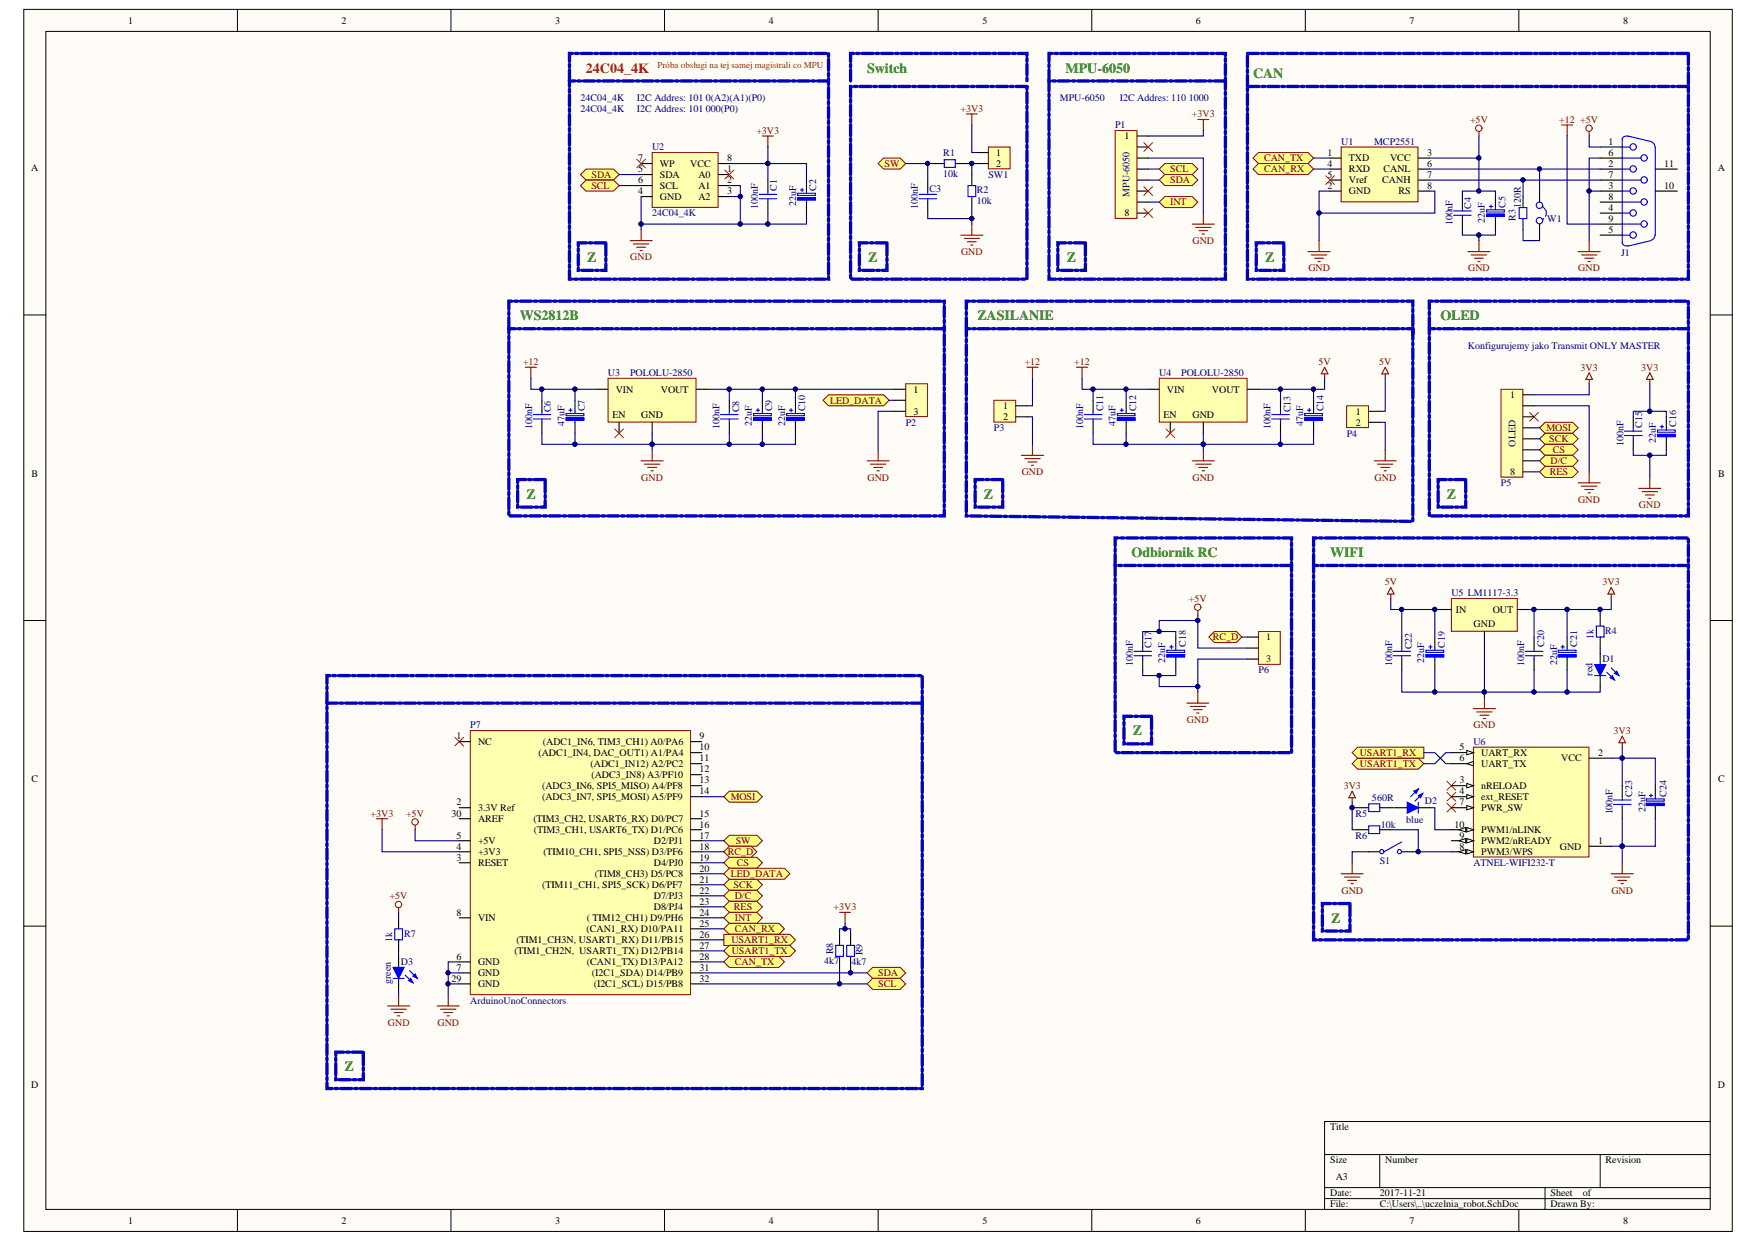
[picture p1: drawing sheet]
<svg xmlns="http://www.w3.org/2000/svg" width="297mm" height="210mm" viewBox="0 0 297 210" stroke-linecap="round" stroke-linejoin="round" font-family="sans-serif">
<defs><g id="words">
<text font-size="2.4" fill="#f00" x="98.9" y="12.3">24C04_4K</text>
<g font-size="2.4" fill="#008000">
<text x="146.4" y="12.3">Switch</text>
<text x="179.9" y="12.3">MPU-6050</text>
<text x="211.6" y="13.2">CAN</text>
<text x="99.2" y="44.2">Z</text>
<text x="146.6" y="44.2">Z</text>
<text x="180.1" y="44.2">Z</text>
<text x="213.6" y="44.2">Z</text>
<text x="87.8" y="54.1">WS2812B</text>
<text x="165" y="54.1">ZASILANIE</text>
<text x="243.2" y="54.1">OLED</text>
<text x="88.9" y="84.2">Z</text>
<text x="166.1" y="84.2">Z</text>
<text x="244.3" y="84.2">Z</text>
<text x="191.1" y="94.1">Odbiornik RC</text>
<text x="224.6" y="94.1">WIFI</text>
<text x="191.3" y="124.2">Z</text>
<text x="224.8" y="155.8">Z</text>
<text x="58.2" y="180.9">Z</text>
</g>
<g font-size="1.7">
<text x="21.7" y="4">1</text>
<text x="57.7" y="4">2</text>
<text x="93.7" y="4">3</text>
<text x="129.8" y="4">4</text>
<text x="165.9" y="4">5</text>
<text x="202" y="4">6</text>
<text x="238" y="4">7</text>
<text x="274.1" y="4">8</text>
<text x="189.9" y="23.5">1</text>
<text x="5.3" y="28.9">A</text>
<text x="107.8" y="29.1">5</text>
<text x="107.8" y="27.2">7</text>
<text x="111.4" y="28.2">WP</text>
<text x="116.5" y="28.2">VCC</text>
<text x="122.8" y="29.1">1</text>
<text x="122.8" y="27.2">8</text>
<text x="168.2" y="26.3">1</text>
<text x="168.2" y="28.2">2</text>
<text x="224.2" y="26.3">1</text>
<text x="224.2" y="28.2">4</text>
<text x="227.8" y="27.2">TXD</text>
<text x="227.8" y="29.1">RXD</text>
<text x="233.6" y="29.1">CANL</text>
<text x="234.7" y="27.2">VCC</text>
<text x="241" y="26.3">3</text>
<text x="241" y="28.2">6</text>
<text x="271.6" y="24.5">1</text>
<text x="271.6" y="28.2">2</text>
<text x="271.6" y="26.3">6</text>
<text x="281" y="28.2">11</text>
<text x="290.1" y="28.9">A</text>
<text x="107.8" y="32.8">4</text>
<text x="107.8" y="31">6</text>
<text x="111.4" y="33.8">GND</text>
<text x="111.4" y="30">SDA</text>
<text x="111.4" y="31.9">SCL</text>
<text x="117.9" y="30">A0</text>
<text x="117.9" y="31.9">A1</text>
<text x="117.9" y="33.8">A2</text>
<text x="122.8" y="31">2</text>
<text x="122.8" y="32.8">3</text>
<text x="224.2" y="31.9">2</text>
<text x="224.2" y="30">5</text>
<text x="227.8" y="32.8">GND</text>
<text x="227.8" y="31">Vref</text>
<text x="233.4" y="31">CANH</text>
<text x="236.2" y="32.8">RS</text>
<text x="241" y="30">7</text>
<text x="241" y="31.9">8</text>
<text x="271.6" y="31.9">3</text>
<text x="271.6" y="35.6">4</text>
<text x="271.6" y="30">7</text>
<text x="271.6" y="33.8">8</text>
<text x="281" y="31.9">10</text>
<text x="189.9" y="36.5">8</text>
<text x="271.6" y="39.3">5</text>
<text x="271.6" y="37.5">9</text>
<text x="103.4" y="70.6">EN</text>
<text x="104" y="66.3">VIN</text>
<text x="108.3" y="70.6">GND</text>
<text x="111.6" y="66.3">VOUT</text>
<text x="154.3" y="66.3">1</text>
<text x="154.3" y="70">3</text>
<text x="169.4" y="69.1">1</text>
<text x="169.4" y="71">2</text>
<text x="196.5" y="70.6">EN</text>
<text x="197.1" y="66.3">VIN</text>
<text x="201.4" y="70.6">GND</text>
<text x="204.7" y="66.3">VOUT</text>
<text x="229" y="70">1</text>
<text x="229" y="71.9">2</text>
<text x="255" y="67.2">1</text>
<text x="5.3" y="80.5">B</text>
<text x="255" y="80.3">8</text>
<text x="290.1" y="80.5">B</text>
<text x="245.9" y="103.5">IN</text>
<text x="248.9" y="105.9">GND</text>
<text x="252.1" y="103.5">OUT</text>
<text x="213.8" y="108.1">1</text>
<text x="213.8" y="111.9">3</text>
<text x="77.1" y="124.9">1</text>
<text x="80.7" y="125.8">NC</text>
<text x="91.7" y="125.8">(ADC1_IN6, TIM3_CH1) A0/PA6</text>
<text x="118.1" y="124.9">9</text>
<text x="90.9" y="127.6">(ADC1_IN4, DAC_OUT1) A1/PA4</text>
<text x="99.7" y="129.5">(ADC1_IN12) A2/PC2</text>
<text x="99.9" y="131.4">(ADC3_IN8) A3/PF10</text>
<text x="118.1" y="126.7">10</text>
<text x="118.1" y="128.6">11</text>
<text x="118.1" y="130.4">12</text>
<text x="246.5" y="126.7">5</text>
<text x="246.5" y="128.6">6</text>
<text x="250.1" y="127.6">UART_RX</text>
<text x="250.1" y="129.5">UART_TX</text>
<text x="263.6" y="128.6">VCC</text>
<text x="269.9" y="127.6">2</text>
<text x="5.3" y="132.1">C</text>
<text x="76.2" y="137.9">30</text>
<text x="77.1" y="136">2</text>
<text x="80.7" y="137">3.3V Ref</text>
<text x="91.5" y="133.2">(ADC3_IN6, SPI5_MISO) A4/PF8</text>
<text x="91.5" y="135.1">(ADC3_IN7, SPI5_MOSI) A5/PF9</text>
<text x="118.1" y="132.3">13</text>
<text x="118.1" y="134.2">14</text>
<text x="118.1" y="137.9">15</text>
<text x="246.5" y="132.3">3</text>
<text x="246.5" y="134.2">4</text>
<text x="246.5" y="136">7</text>
<text x="250.1" y="133.2">nRELOAD</text>
<text x="250.1" y="135.1">ext_RESET</text>
<text x="250.1" y="137">PWR_SW</text>
<text x="290.1" y="132.1">C</text>
<text x="77.1" y="143.5">4</text>
<text x="77.1" y="141.6">5</text>
<text x="80.7" y="142.6">+5V</text>
<text x="80.7" y="138.8">AREF</text>
<text x="90.1" y="138.8">(TIM3_CH2, USART6_RX) D0/PC7</text>
<text x="90.2" y="140.7">(TIM3_CH1, USART6_TX) D1/PC6</text>
<text x="110.4" y="142.6">D2/PJ1</text>
<text x="118.1" y="139.8">16</text>
<text x="118.1" y="141.6">17</text>
<text x="118.1" y="143.5">18</text>
<text x="245.6" y="139.8">10</text>
<text x="246.5" y="143.5">8</text>
<text x="246.5" y="141.6">9</text>
<text x="250.1" y="142.6">PWM2/nREADY</text>
<text x="250.1" y="140.7">PWM1/nLINK</text>
<text x="263.4" y="143.5">GND</text>
<text x="269.9" y="142.6">1</text>
<text x="77.1" y="145.3">3</text>
<text x="80.7" y="146.3">RESET</text>
<text x="80.7" y="144.4">+3V3</text>
<text x="91.5" y="150">(TIM11_CH1, SPI5_SCK) D6/PF7</text>
<text x="91.8" y="144.4">(TIM10_CH1, SPI5_NSS) D3/PF6</text>
<text x="100.4" y="148.1">(TIM8_CH3) D5/PC8</text>
<text x="110.4" y="146.3">D4/PJ0</text>
<text x="118.1" y="145.3">19</text>
<text x="118.1" y="147.2">20</text>
<text x="118.1" y="149.1">21</text>
<text x="250.1" y="144.4">PWM3/WPS</text>
<text x="77.1" y="154.6">8</text>
<text x="80.7" y="155.6">VIN</text>
<text x="99.1" y="155.6">( TIM12_CH1) D9/PH6</text>
<text x="110.4" y="151.9">D7/PJ3</text>
<text x="110.4" y="153.7">D8/PJ4</text>
<text x="118.1" y="150.9">22</text>
<text x="118.1" y="152.8">23</text>
<text x="118.1" y="154.6">24</text>
<text x="86.9" y="161.1">(TIM1_CH2N, USART1_TX) D12/PB14</text>
<text x="87.2" y="159.3">(TIM1_CH3N, USART1_RX) D11/PB15</text>
<text x="99" y="157.4">(CAN1_RX) D10/PA11</text>
<text x="118.1" y="156.5">25</text>
<text x="118.1" y="158.4">26</text>
<text x="118.1" y="160.2">27</text>
<text x="76.2" y="165.8">29</text>
<text x="77.1" y="162.1">6</text>
<text x="77.1" y="163.9">7</text>
<text x="80.7" y="163">GND</text>
<text x="80.7" y="164.9">GND</text>
<text x="80.7" y="166.7">GND</text>
<text x="99.1" y="163">(CAN1_TX) D13/PA12</text>
<text x="100" y="164.9">(I2C1_SDA) D14/PB9</text>
<text x="100.3" y="166.7">(I2C1_SCL) D15/PB8</text>
<text x="118.1" y="162.1">28</text>
<text x="118.1" y="163.9">31</text>
<text x="118.1" y="165.8">32</text>
<text x="5.3" y="183.7">D</text>
<text x="290.1" y="183.7">D</text>
<text x="224.6" y="190.9">Title</text>
<text x="224.6" y="196.5">Size</text>
<text x="233.9" y="196.5">Number</text>
<text x="271.1" y="196.5">Revision</text>
<text x="224.6" y="202">Date:</text>
<text x="224.6" y="203.9">File:</text>
<text x="225.6" y="199.2">A3</text>
<text x="233" y="202">2017-11-21</text>
<text x="233" y="203.9">C:\Users\..\uczelnia_robot.SchDoc</text>
<text x="261.8" y="202">Sheet</text>
<text x="261.8" y="203.9">Drawn By:</text>
<text x="267.3" y="202">of</text>
<text x="21.7" y="206.7">1</text>
<text x="57.7" y="206.7">2</text>
<text x="93.7" y="206.7">3</text>
<text x="129.8" y="206.7">4</text>
<text x="165.9" y="206.7">5</text>
<text x="202" y="206.7">6</text>
<text x="238" y="206.7">7</text>
<text x="274.1" y="206.7">8</text>
</g>
<g font-size="1.7" fill="#000080">
<text x="98" y="17">24C04_4K</text>
<text x="107.5" y="17">I2C Addres: 101 0(A2)(A1)(P0)</text>
<text x="179" y="17">MPU-6050</text>
<text x="189.1" y="17">I2C Addres: 110 1000</text>
<text x="98" y="18.9">24C04_4K</text>
<text x="107.5" y="18.9">I2C Addres: 101 000(P0)</text>
<text x="188.3" y="21.7">P1</text>
<text x="110.1" y="25.4">U2</text>
<text x="159.3" y="26.4">R1</text>
<text x="159.3" y="30">10k</text>
<text x="226.5" y="24.5">U1</text>
<text x="232.1" y="24.5">MCP2551</text>
<text x="128" y="35.3" transform="rotate(-90 128 35.3)">100nF</text>
<text x="131.2" y="32.3" transform="rotate(-90 131.2 32.3)">C1</text>
<text x="134.4" y="34.8" transform="rotate(-90 134.4 34.8)">22uF</text>
<text x="137.9" y="32.3" transform="rotate(-90 137.9 32.3)">C2</text>
<text x="155" y="35.3" transform="rotate(-90 155 35.3)">100nF</text>
<text x="157" y="32.4">C3</text>
<text x="165" y="32.7">R2</text>
<text x="165" y="34.5">10k</text>
<text x="166.9" y="30">SW1</text>
<text x="190.8" y="33.2" transform="rotate(-90 190.8 33.2)">MPU-6050</text>
<text x="248.4" y="35.2" transform="rotate(-90 248.4 35.2)">C4</text>
<text x="254.2" y="35.1" transform="rotate(-90 254.2 35.1)">C5</text>
<text x="256.8" y="35.1" transform="rotate(-90 256.8 35.1)">120R</text>
<text x="110.1" y="36.5">24C04_4K</text>
<text x="245.3" y="38.1" transform="rotate(-90 245.3 38.1)">100nF</text>
<text x="250.8" y="37.6" transform="rotate(-90 250.8 37.6)">22uF</text>
<text x="255.9" y="37.3" transform="rotate(-90 255.9 37.3)">R3</text>
<text x="261.3" y="37.5">W1</text>
<text x="273.8" y="43.3">J1</text>
<text x="247.9" y="58.9">Konfigurujemy jako Transmit ONLY MASTER</text>
<text x="102.7" y="63.5">U3</text>
<text x="106.4" y="63.5">POLOLU-2850</text>
<text x="195.7" y="63.5">U4</text>
<text x="199.5" y="63.5">POLOLU-2850</text>
<text x="93" y="69.7" transform="rotate(-90 93 69.7)">C6</text>
<text x="95.3" y="72" transform="rotate(-90 95.3 72)">47uF</text>
<text x="98.8" y="69.4" transform="rotate(-90 98.8 69.4)">C7</text>
<text x="124.8" y="69.7" transform="rotate(-90 124.8 69.7)">C8</text>
<text x="127" y="72" transform="rotate(-90 127 72)">22uF</text>
<text x="130.4" y="69.4" transform="rotate(-90 130.4 69.4)">C9</text>
<text x="132.6" y="72" transform="rotate(-90 132.6 72)">22uF</text>
<text x="136" y="69.4" transform="rotate(-90 136 69.4)">C10</text>
<text x="152.9" y="71.9">P2</text>
<text x="186.3" y="69.4" transform="rotate(-90 186.3 69.4)">C11</text>
<text x="188.4" y="72" transform="rotate(-90 188.4 72)">47uF</text>
<text x="191.9" y="69.4" transform="rotate(-90 191.9 69.4)">C12</text>
<text x="217.9" y="69.7" transform="rotate(-90 217.9 69.7)">C13</text>
<text x="220.1" y="72" transform="rotate(-90 220.1 72)">47uF</text>
<text x="223.5" y="69.4" transform="rotate(-90 223.5 69.4)">C14</text>
<text x="89.9" y="72.5" transform="rotate(-90 89.9 72.5)">100nF</text>
<text x="121.5" y="72.5" transform="rotate(-90 121.5 72.5)">100nF</text>
<text x="167.8" y="72.8">P3</text>
<text x="182.9" y="72.5" transform="rotate(-90 182.9 72.5)">100nF</text>
<text x="214.6" y="72.5" transform="rotate(-90 214.6 72.5)">100nF</text>
<text x="227.4" y="73.8">P4</text>
<text x="255.9" y="75.4" transform="rotate(-90 255.9 75.4)">OLED</text>
<text x="274.1" y="75.3" transform="rotate(-90 274.1 75.3)">100nF</text>
<text x="277.3" y="72.2" transform="rotate(-90 277.3 72.2)">C15</text>
<text x="279.6" y="74.8" transform="rotate(-90 279.6 74.8)">22uF</text>
<text x="283.1" y="72.1" transform="rotate(-90 283.1 72.1)">C16</text>
<text x="253.5" y="82.1">P5</text>
<text x="245.1" y="100.7">U5 LM1117-3.3</text>
<text x="269.1" y="108" transform="rotate(-90 269.1 108)">1k</text>
<text x="271.1" y="107">R4</text>
<text x="191.3" y="112.4" transform="rotate(-90 191.3 112.4)">100nF</text>
<text x="194.5" y="109.4" transform="rotate(-90 194.5 109.4)">C17</text>
<text x="196.8" y="112" transform="rotate(-90 196.8 112)">22uF</text>
<text x="200.2" y="109.2" transform="rotate(-90 200.2 109.2)">C18</text>
<text x="212.5" y="113.7">P6</text>
<text x="235.1" y="112.4" transform="rotate(-90 235.1 112.4)">100nF</text>
<text x="238.4" y="109.6" transform="rotate(-90 238.4 109.6)">C22</text>
<text x="240.5" y="112" transform="rotate(-90 240.5 112)">22uF</text>
<text x="244" y="109.4" transform="rotate(-90 244 109.4)">C19</text>
<text x="257.4" y="112.4" transform="rotate(-90 257.4 112.4)">100nF</text>
<text x="260.7" y="109.2" transform="rotate(-90 260.7 109.2)">C20</text>
<text x="263" y="112.2" transform="rotate(-90 263 112.2)">22uF</text>
<text x="266.3" y="109.2" transform="rotate(-90 266.3 109.2)">C21</text>
<text x="270.6" y="111.9">D1</text>
<text x="268.9" y="114.1" transform="rotate(-90 268.9 114.1)">red</text>
<text x="79.4" y="123">P7</text>
<text x="248.8" y="125.8">U6</text>
<text x="228.9" y="137.9">R5</text>
<text x="231.7" y="135.3">560R</text>
<text x="240.6" y="135.8">D2</text>
<text x="272.3" y="137.5" transform="rotate(-90 272.3 137.5)">100nF</text>
<text x="275.6" y="134.5" transform="rotate(-90 275.6 134.5)">C23</text>
<text x="277.9" y="137.2" transform="rotate(-90 277.9 137.2)">22uF</text>
<text x="281.4" y="134.5" transform="rotate(-90 281.4 134.5)">C24</text>
<text x="228.9" y="141.6">R6</text>
<text x="233.2" y="139.8">10k</text>
<text x="237.5" y="139">blue</text>
<text x="233" y="145.9">S1</text>
<text x="248.8" y="146.3">ATNEL-WIFI232-T</text>
<text x="66.2" y="159.1" transform="rotate(-90 66.2 159.1)">1k</text>
<text x="68.2" y="158.1">R7</text>
<text x="140.7" y="161.1" transform="rotate(-90 140.7 161.1)">R8</text>
<text x="145.7" y="161.3" transform="rotate(-90 145.7 161.3)">R9</text>
<text x="66" y="166.1" transform="rotate(-90 66 166.1)">green</text>
<text x="67.7" y="163">D3</text>
<text x="139.2" y="162.8">4k7</text>
<text x="143.8" y="163">4k7</text>
<text x="79.4" y="169.5">ArduinoUnoConnectors</text>
</g>
<g font-size="1.7" fill="#800000">
<text x="127.7" y="22.6">+3V3</text>
<text x="162.2" y="18.9">+3V3</text>
<text x="201.3" y="19.8">+3V3</text>
<text x="248.3" y="20.7">+5V</text>
<text x="263.3" y="20.7">+12 +5V</text>
<text x="149.4" y="28.2">SW</text>
<text x="197.6" y="29.1">SCL</text>
<text x="213.5" y="27.2">CAN_TX</text>
<text x="213.5" y="29.1">CAN_RX</text>
<text x="99.9" y="30">SDA</text>
<text x="99.9" y="31.9">SCL</text>
<text x="197.6" y="31">SDA</text>
<text x="197.6" y="34.7">INT</text>
<text x="201.4" y="41.2">GND</text>
<text x="106.4" y="44">GND</text>
<text x="162.3" y="43">GND</text>
<text x="220.9" y="45.8">GND</text>
<text x="247.9" y="45.8">GND</text>
<text x="266.5" y="45.8">GND</text>
<text x="88.3" y="61.7">+12</text>
<text x="173" y="61.7">+12</text>
<text x="181.4" y="61.7">+12</text>
<text x="222.6" y="61.7">5V</text>
<text x="232.9" y="61.7">5V</text>
<text x="266.9" y="62.6">3V3</text>
<text x="277.1" y="62.6">3V3</text>
<text x="140.2" y="68.2">LED_DATA</text>
<text x="261.2" y="72.8">MOSI</text>
<text x="261.6" y="74.7">SCK</text>
<text x="262.2" y="76.5">CS</text>
<text x="108.3" y="81.2">GND</text>
<text x="146.5" y="81.2">GND</text>
<text x="172.5" y="80.3">GND</text>
<text x="201.4" y="81.2">GND</text>
<text x="232.1" y="81.2">GND</text>
<text x="261.7" y="80.3">RES</text>
<text x="261.8" y="78.4">D/C</text>
<text x="266.5" y="84.9">GND</text>
<text x="276.8" y="85.8">GND</text>
<text x="200.8" y="101.6">+5V</text>
<text x="233.8" y="98.8">5V</text>
<text x="270.6" y="98.8">3V3</text>
<text x="204.8" y="108.1">RC_D</text>
<text x="200.4" y="122.1">GND</text>
<text x="248.9" y="123">GND</text>
<text x="272.5" y="123.9">3V3</text>
<text x="229.6" y="127.6">USART1_RX</text>
<text x="229.7" y="129.5">USART1_TX</text>
<text x="62.6" y="137.9">+3V3</text>
<text x="68.6" y="137.9">+5V</text>
<text x="123.4" y="135.1">MOSI</text>
<text x="226.9" y="133.2">3V3</text>
<text x="124.2" y="142.6">SW</text>
<text x="122.9" y="144.4">RC_D</text>
<text x="123.4" y="148.1">LED_DATA</text>
<text x="123.9" y="150">SCK</text>
<text x="124.4" y="146.3">CS</text>
<text x="65.8" y="151.9">+5V</text>
<text x="123.9" y="153.7">RES</text>
<text x="124.1" y="151.9">D/C</text>
<text x="124.1" y="155.6">INT</text>
<text x="140.8" y="153.7">+3V3</text>
<text x="226.5" y="150.9">GND</text>
<text x="272.1" y="150.9">GND</text>
<text x="123.5" y="159.3">USART1_RX</text>
<text x="123.6" y="161.1">USART1_TX</text>
<text x="124.1" y="157.4">CAN_RX</text>
<text x="124.1" y="163">CAN_TX</text>
<text x="148.3" y="164.9">SDA</text>
<text x="148.3" y="166.7">SCL</text>
<text x="65.5" y="173.2">GND</text>
<text x="73.9" y="173.2">GND</text>
</g>
<text font-size="1.5" fill="#f00" x="111" y="11.5">Próba obsługi na tej samej magistrali co MPU</text>
</g></defs>
<g fill="#fffcf8" stroke="#000" stroke-width=".17">
<path d="M4 1.6h288.5v206.4h-288.5z"/>
<path d="M7.7 5.3h281.1v198.9h-281.1z"/>
</g>
<g fill="none" stroke="#000" stroke-width=".17">
<path d="M40.1 1.6v3.7M76.2 1.6v3.7M112.2 1.6v3.7M148.3 1.6v3.7M184.4 1.6v3.7M220.4 1.6v3.7M256.5 1.6v3.7M4 53.2h3.7M288.8 53.2h3.8M4 104.8h3.7M288.8 104.8h3.8M4 156.4h3.7"/>
<path d="M288.8 156.4h3.8M223.7 195h65.1M233 195v5.5M270.2 195v5.5M288.8 189.4h-65.1v14.9M40.1 204.3v3.7M76.2 204.3v3.7M112.2 204.3v3.7M148.3 204.3v3.7M184.4 204.3v3.7M220.4 204.3v3.7M223.7 200.5h65.1"/>
<path d="M223.7 202.4h65.1M256.5 204.3v3.7M260.9 200.5v3.8"/>
</g>
<path d="M63.6 138.3h1.8M64.5 138.3v1.8M70.1 139.4v.7M73.8 169.9h3.7M74.4 170.4h2.6M74.9 171h1.5M75.5 171.5h.4M75.7 168v1.9" fill="none" stroke="#800000" stroke-width=".19"/>
<circle cx="70.1" cy="138.8" r=".54" fill="none" stroke="#800000" stroke-width=".17"/>
<path d="M76.8 124.5l1.5 1.5M78.3 124.5l-1.5 1.5" fill="none" stroke="#f00" stroke-width=".17"/>
<path d="M67.3 161.5v1.9M67.3 165.2v1.9" fill="none" stroke="#000" stroke-width=".19"/>
<path d="M68.4 164.7l1.3 1.3M69.2 163.9l1.3 1.3" fill="none" stroke="#00f" stroke-width=".19"/>
<path d="M69 165.6l.4-.4 .3 .8z" fill="#00f"/>
<path d="M69 165.6l.4-.4 .3 .8z" fill="none" stroke="#00f" stroke-width=".19"/>
<path d="M69.7 164.8l.4-.3 .4 .7z" fill="#00f"/>
<path d="M66.4 165.2h1.8M69.7 164.8l.4-.3 .4 .7z" fill="none" stroke="#00f" stroke-width=".19"/>
<path d="M66.4 163.4h1.8l-.9 1.8z" fill="#00f"/>
<g fill="none" stroke="#00f" stroke-width=".19">
<path d="M273.9 28.5h1.3M273.9 24.8h1.3M273.9 32.3h1.3M273.9 26.7h3.2M273.9 36h1.3M273.9 30.4h3.2M273.9 39.7h1.3M273.9 34.1h3.2M273.9 37.8h3.2M273.9 23.5v17.5M274.9 23l3.9 .9M275 23a.69 .69 0 0 0-1 .6"/>
<path d="M278.8 23.9a.91 .91 0 0 1 .7 .9M279.5 39.7a.91 .91 0 0 1-.7 .9M279.5 24.8v14.9M273.9 41a.73 .73 0 0 0 1 .5M278.8 40.6l-3.9 1M66.7 156.9h1.3v1.8h-1.3zM66.4 163.4h1.8l-.9 1.8z"/>
<circle cx="275.8" cy="24.8" r=".54"/>
<circle cx="275.8" cy="32.2" r=".54"/>
<circle cx="275.8" cy="39.7" r=".54"/>
<circle cx="275.8" cy="28.5" r=".54"/>
<circle cx="275.8" cy="36" r=".54"/>
<circle cx="277.6" cy="37.8" r=".53"/>
<circle cx="277.6" cy="30.4" r=".53"/>
<circle cx="277.6" cy="26.7" r=".53"/>
<circle cx="277.6" cy="34.1" r=".53"/>
</g>
<circle cx="67.3" cy="152.7" r=".54" fill="none" stroke="#800000" stroke-width=".17"/>
<path d="M67.3 153.3v.8M65.4 169.9h3.8M66 170.4h2.6M66.6 171h1.5M67.1 171.5h.4M67.3 168v1.9" fill="none" stroke="#800000" stroke-width=".19"/>
<g fill="none" stroke="#000" stroke-width=".19">
<path d="M270.2 24.8h3.7M270.2 28.5h3.7M270.2 32.3h3.7M270.2 36h3.7M270.2 39.7h3.7M270.2 26.7h3.7M270.2 30.4h3.7M270.2 34.1h3.7M270.2 37.8h3.7M279.5 28.5h3.8M279.5 32.3h3.8M67.3 155v1.9"/>
<path d="M67.3 158.7v1.9"/>
</g>
<path d="M110.1 25.8h11.2v9.2h-11.2z" fill="#ffffb0" stroke="#800000" stroke-width=".17"/>
<path d="M108.3 29.5h1.8M108.3 31.3h1.8M108.3 33.2h1.8M108.3 27.6h1.8M121.3 29.5h1.9M121.3 31.3h1.9M121.3 33.2h1.9M121.3 27.6h1.9" fill="none" stroke="#000" stroke-width=".19"/>
<path d="M108.3 38.8v1.8M106.4 40.6h3.7M107 41.2h2.6M107.5 41.7h1.5M108.1 42.3h.4" fill="none" stroke="#800000" stroke-width=".19"/>
<path d="M107.5 26.9l1.5 1.5M109 26.9l-1.5 1.5M122.4 28.7l1.5 1.5M123.9 28.7l-1.5 1.5" fill="none" stroke="#f00" stroke-width=".17"/>
<g fill="#ffff80" stroke="#800000" stroke-width=".17">
<path d="M98 29.5l1-1h4.6l.9 1-.9 .9h-4.6z" fill-rule="evenodd"/>
<path d="M98 31.3l1-.9h4.6l.9 .9-.9 1h-4.6z" fill-rule="evenodd"/>
<path d="M146.4 164.3l1-.9h4.6l.9 .9-.9 .9h-4.6z" fill-rule="evenodd"/>
<path d="M146.4 166.1l1-.9h4.6l.9 .9-.9 1h-4.6z" fill-rule="evenodd"/>
</g>
<path d="M136.2 30.4v1.9M136.2 34.1v1.9M141.8 157.8v1.8M143.6 157.8v1.8M141.8 161.5v1.9M143.6 161.5v1.9" fill="none" stroke="#000" stroke-width=".19"/>
<path d="M134.7 33.4h3v.4h-3zM134.7 32.6h3v.4h-3zM135.2 32.1h.5M135.4 31.8v.6M136.2 32.3v.3M136.2 33.8v.3M141.1 159.6h1.3v1.9h-1.3zM143 159.6h1.3v1.9h-1.3z" fill="none" stroke="#00f" stroke-width=".19"/>
<path d="M134.7 33.4h3v.4h-3z" fill-rule="evenodd" fill="#00f"/>
<path d="M128.2 33.6h3M128.2 32.8h3M129.7 32.3v.5M129.7 33.6v.5M134.7 33.4h3v.4h-3z" fill="none" stroke="#00f" stroke-width=".19"/>
<path d="M129.7 30.4v1.9M129.7 34.1v1.9" fill="none" stroke="#000" stroke-width=".19"/>
<path d="M226.5 24.8h13v9.3h-13z" fill="#ffffb0" stroke="#800000" stroke-width=".17"/>
<path d="M224.6 26.7h1.9M224.6 32.3h1.9M224.6 28.5h1.9M224.6 30.4h1.9M239.5 26.7h1.9M239.5 32.3h1.9M239.5 28.5h1.9M239.5 30.4h1.9" fill="none" stroke="#000" stroke-width=".19"/>
<path d="M223.9 29.7l1.5 1.5M225.4 29.7l-1.5 1.5" fill="none" stroke="#f00" stroke-width=".17"/>
<circle cx="249.7" cy="21.6" r=".54" fill="none" stroke="#800000" stroke-width=".17"/>
<path d="M249.7 22.2v.8M220.9 42.5h3.7M221.4 43.1h2.7M222 43.6h1.5M222.6 44.2h.3M222.8 40.6v1.9" fill="none" stroke="#800000" stroke-width=".19"/>
<g fill="#ffff80" stroke="#800000" stroke-width=".17">
<path d="M211.6 26.7l.9-.9h8.4l.9 .9-.9 .9h-8.4z" fill-rule="evenodd"/>
<path d="M211.6 28.5l.9-.9h8.4l.9 .9-.9 1h-8.4z" fill-rule="evenodd"/>
<path d="M122.2 162.4l1-.9h8.3l1 .9-1 1h-8.3z" fill-rule="evenodd"/>
<path d="M122.2 156.9l1-1h8.3l1 1-1 .9h-8.3z" fill-rule="evenodd"/>
</g>
<path d="M252.5 33.2v1.9M252.5 36.9v1.9M260 32.3v1.8M260 37.8v1.9" fill="none" stroke="#000" stroke-width=".19"/>
<g fill="none" stroke="#00f" stroke-width=".19">
<path d="M251 36.2h3v.3h-3zM251 35.4h3v.4h-3zM251.5 34.9h.6M251.8 34.6v.5M252.5 35.1v.3M252.5 36.5v.4"/>
<circle cx="260" cy="37.3" r=".54"/>
<circle cx="260" cy="34.7" r=".54"/>
</g>
<path d="M260.5 34.9l.6 .7v.8l-.6 .7" fill="none" stroke="#00f" stroke-width=".19" stroke-dasharray="1.9 .5 .5 .5"/>
<path d="M251 36.2h3v.3h-3z" fill-rule="evenodd" fill="#00f"/>
<path d="M245.5 36.4h2.9M245.5 35.6h2.9M247 35.1v.5M247 36.4v.5M251 36.2h3v.3h-3zM256.5 35.1h1.3v1.8h-1.3z" fill="none" stroke="#00f" stroke-width=".19"/>
<path d="M247 33.2v1.9M247 36.9v1.9M257.2 33.2v1.9M257.2 36.9v1.9" fill="none" stroke="#000" stroke-width=".19"/>
<path d="M201.3 37.8h3.8M201.9 38.4h2.6M202.3 20.2h1.8M202.5 39h1.5M203 39.5h.4M203.2 20.2v1.8M203.2 36v1.8M247.9 42.5h3.7M248.4 43.1h2.6M249 43.6h1.5M249.6 44.2h.3M249.7 40.6v1.9" fill="none" stroke="#800000" stroke-width=".19"/>
<g fill="#ffff80" stroke="#800000" stroke-width=".17">
<path d="M195.8 28.5l.9-.9h4.6l1 .9-1 1h-4.6z" fill-rule="evenodd"/>
<path d="M195.8 30.4l.9-.9h4.6l1 .9-1 .9h-4.6z" fill-rule="evenodd"/>
<path d="M195.8 34.1l.9-.9h4.6l1 .9-1 1h-4.6z" fill-rule="evenodd"/>
</g>
<path d="M193.2 24.1l1.4 1.5M193.2 31.5l1.4 1.5M193.2 35.2l1.4 1.5M194.6 24.1l-1.4 1.5M194.6 31.5l-1.4 1.5M194.6 35.2l-1.4 1.5" fill="none" stroke="#f00" stroke-width=".17"/>
<path d="M139.9 13.7h-43.7v33.4h43.7v-33.4M206.9 13.7h-29.8v33.4h29.8v-33.4M285.1 14.6h-74.4v32.5h74.4v-32.5" fill="none" stroke="#0000bf" stroke-width=".56" stroke-dasharray="1.9 .5 .5 .5"/>
<circle cx="268.3" cy="21.6" r=".53" fill="none" stroke="#800000" stroke-width=".17"/>
<path d="M268.4 22.2v.8M266.5 42.5h3.7M267.1 43.1h2.6M267.6 43.6h1.5M268.2 44.2h.3M268.4 40.6v1.9" fill="none" stroke="#800000" stroke-width=".19"/>
<path d="M122.2 155l1-.9h4.6l.9 .9-.9 .9h-4.6z" fill-rule="evenodd" fill="#ffff80" stroke="#800000" stroke-width=".17"/>
<g fill="none" stroke="#0000bf" stroke-width=".56" stroke-dasharray="1.9 .5 .5 .5">
<path d="M96.2 13.7v-4.7h43.7v4.7M143.6 13.7v-4.7h29.8v4.7M173.4 14.6h-29.8v32.5h29.8v-32.5M177.1 13.7v-4.7h29.8v4.7M210.7 9h74.4M285.1 9v6.5M85.9 55.5v-4.6h73.6v4.6M159.5 55.5h-73.6v31.6h73.6v-31.6M241.4 55.5v-4.6h43.7v4.6M285.1 55.5h-43.7v31.6h43.7v-31.6M188.3 95.5v-4.7h29.8v4.7M218.1 95.5h-29.8v31.6h29.8v-31.6"/>
<path d="M221.8 95.5v-4.7h63.3v4.7M285.1 95.5h-63.3v63.2h63.3v-63.2"/>
</g>
<path d="M163.2 19.2h1.8M164.1 19.2v1.9M128.7 23h1.9M129.7 23v1.8M162.3 39.7h3.7M164.1 37.8v1.9M162.8 40.3h2.6M163.4 40.8h1.5M163.9 41.4h.4M141.8 154.1h1.8M142.7 154.1v1.8" fill="none" stroke="#800000" stroke-width=".19"/>
<path d="M156.7 30.4v1.9M156.7 34.1v1.9M157.6 27.6h1.9M161.3 27.6h1.9M164.1 29.5v1.8M164.1 33.2v1.9" fill="none" stroke="#000" stroke-width=".19"/>
<path d="M155.2 33.6h3M155.2 32.8h3M156.7 32.3v.5M156.7 33.6v.5M159.5 27h1.8v1.3h-1.8zM163.5 31.3h1.3v1.9h-1.3z" fill="none" stroke="#00f" stroke-width=".19"/>
<g fill="#ffff80" stroke="#800000" stroke-width=".17">
<path d="M148.3 27.6l.9-.9h2.8l.9 .9-.9 .9h-2.8z" fill-rule="evenodd"/>
<path d="M122.2 142l1-1h4.6l.9 1-.9 .9h-4.6z" fill-rule="evenodd"/>
</g>
<path d="M210.7 14.6v-5.6" fill="none" stroke="#0000bf" stroke-width=".56" stroke-dasharray="1.9 .5 .5 .5"/>
<path d="M272.1 147.6h3.7M272.6 148.1h2.6M273.2 148.7h1.5M273.8 149.2h.3M273.9 145.7v1.9" fill="none" stroke="#800000" stroke-width=".19"/>
<path d="M245.1 101.1h11.1v5.5h-11.1z" fill="#ffffb0" stroke="#800000" stroke-width=".17"/>
<path d="M242.3 107.6v1.8M242.3 111.3v1.9M243.2 102.9h1.9M250.7 106.6v1.9M256.3 102.9h1.8" fill="none" stroke="#000" stroke-width=".19"/>
<path d="M248.8 119.7h3.7M250.7 117.8v1.9M249.4 120.2h2.6M249.9 120.8h1.5M250.5 121.3h.4" fill="none" stroke="#800000" stroke-width=".19"/>
<path d="M240.8 110.6h3v.3h-3zM240.8 109.8h3v.4h-3zM241.3 109.2h.5M241.6 109v.5M242.3 109.4v.4M242.3 110.9v.4" fill="none" stroke="#00f" stroke-width=".19"/>
<path d="M240.8 110.6h3v.3h-3z" fill-rule="evenodd" fill="#00f"/>
<path d="M235.2 110.7h3M235.2 110h3M236.7 109.4v.6M236.7 110.7v.6M240.8 110.6h3v.3h-3zM257.6 110.7h2.9M257.6 110h2.9M259.1 109.4v.6M259.1 110.7v.6M271.3 113.5l1.3 1.3M272.1 112.8l1.3 1.3" fill="none" stroke="#00f" stroke-width=".19"/>
<path d="M236.7 107.6v1.8M236.7 111.3v1.9M259.1 107.6v1.8M259.1 111.3v1.9M270.2 110.4v1.8M270.2 114.1v1.8" fill="none" stroke="#000" stroke-width=".19"/>
<path d="M271.9 114.5l.4-.4 .3 .7z" fill="#00f"/>
<path d="M271.9 114.5l.4-.4 .3 .7z" fill="none" stroke="#00f" stroke-width=".19"/>
<path d="M272.6 113.7l.4-.4 .4 .8z" fill="#00f"/>
<path d="M269.3 114.1h1.9M272.6 113.7l.4-.4 .4 .8z" fill="none" stroke="#00f" stroke-width=".19"/>
<path d="M269.3 112.2h1.9l-1 1.9z" fill="#00f"/>
<path d="M269.3 112.2h1.9l-1 1.9zM269.6 105.7h1.3v1.9h-1.3zM272.5 135.8h2.9M272.5 135.1h2.9M273.9 134.5v.6M273.9 135.8v.6" fill="none" stroke="#00f" stroke-width=".19"/>
<path d="M270.2 103.9v1.8M270.2 107.6v1.8M273.9 132.7v1.8M273.9 136.4v1.9" fill="none" stroke="#000" stroke-width=".19"/>
<path d="M272.1 99.2l.5 1.1h-1.1zM272.1 100.3v.8M273.9 124.3l.6 1.1h-1.1zM273.9 125.4v.8" fill="none" stroke="#800000" stroke-width=".19"/>
<g fill="#ffff80" stroke="#800000" stroke-width=".17">
<path d="M122.2 157.8h11.2l.9 .9-.9 .9h-11.2z" fill-rule="evenodd"/>
<path d="M122.2 160.6l1-1h10.2l.9 1-.9 .9h-10.2z" fill-rule="evenodd"/>
<path d="M204.1 107.6l1-1h3.7l.9 1-.9 .9h-3.7z" fill-rule="evenodd"/>
<path d="M228.3 129l1-1h10.2l.9 1-.9 .9h-10.2z" fill-rule="evenodd"/>
</g>
<path d="M235.8 136.4h1.8M239.5 136.4h1.9" fill="none" stroke="#000" stroke-width=".19"/>
<path d="M239.5 133.2l-1.3 1.3M240.3 134l-1.4 1.3" fill="none" stroke="#00f" stroke-width=".19"/>
<path d="M239.5 134.4l.8-.4-.4 .7z" fill="#00f"/>
<path d="M239.5 134.4l.8-.4-.4 .7z" fill="none" stroke="#00f" stroke-width=".19"/>
<path d="M238.8 133.6l.7-.4-.4 .8z" fill="#00f"/>
<path d="M238.8 133.6l.7-.4-.4 .8zM239.5 135.5v1.8" fill="none" stroke="#00f" stroke-width=".19"/>
<path d="M237.6 135.5l1.9 .9-1.9 .9z" fill="#00f"/>
<path d="M263.1 110.6h3v.3h-3zM263.1 109.8h3v.4h-3zM263.6 109.2h.6M263.9 109v.5M264.6 109.4v.4M264.6 110.9v.4M231.1 135.7h1.9v1.3h-1.9zM237.6 135.5l1.9 .9-1.9 .9z" fill="none" stroke="#00f" stroke-width=".19"/>
<path d="M264.6 107.6v1.8M264.6 111.3v1.9M229.3 136.4h1.8M233 136.4h1.9" fill="none" stroke="#000" stroke-width=".19"/>
<path d="M228.3 133.6l.6 1.1h-1.1zM228.3 134.7v.8" fill="none" stroke="#800000" stroke-width=".19"/>
<path d="M263.1 110.6h3v.3h-3z" fill-rule="evenodd" fill="#00f"/>
<path d="M263.1 110.6h3v.3h-3zM278 135.7h3v.3h-3zM278 134.9h3v.4h-3zM278.5 134.4h.6M278.8 134.1v.5M279.5 134.5v.4M279.5 136v.4" fill="none" stroke="#00f" stroke-width=".19"/>
<path d="M279.5 132.7v1.8M279.5 136.4v1.9" fill="none" stroke="#000" stroke-width=".19"/>
<path d="M278 135.7h3v.3h-3z" fill-rule="evenodd" fill="#00f"/>
<g fill="none" stroke="#00f" stroke-width=".19">
<path d="M231.1 139.5h1.9v1.3h-1.9zM278 135.7h3v.3h-3zM236.7 142.2l-3 1.6"/>
<circle cx="233.3" cy="143.8" r=".35"/>
<circle cx="236.3" cy="143.8" r=".35"/>
</g>
<path d="M229.3 140.1h1.8M231.1 143.8h1.9M233 140.1h1.9M236.7 143.8h1.9" fill="none" stroke="#000" stroke-width=".19"/>
<path d="M226.5 147.6h3.7M227 148.1h2.6M227.6 148.7h1.5M228.2 149.2h.3M228.3 145.7v1.9" fill="none" stroke="#800000" stroke-width=".19"/>
<path d="M188.3 22h3.7v14.9h-3.7z" fill="#ffffb0" stroke="#800000" stroke-width=".17"/>
<path d="M192 23h1.9M192 24.8h1.9M192 26.7h1.9M192 28.5h1.9M192 30.4h1.9M192 32.3h1.9M192 34.1h1.9M192 36h1.9M281.4 70.4v1.8M281.4 74.1v1.9" fill="none" stroke="#000" stroke-width=".19"/>
<path d="M268.4 62.9l.5 1.2h-1.1zM268.4 64.1v.7M268.4 79.7v1.8M266.5 81.5h3.7M267.1 82.1h2.6M267.6 82.7h1.5M268.2 83.2h.3" fill="none" stroke="#800000" stroke-width=".19"/>
<path d="M279.9 73.4h3v.3h-3zM279.9 72.6h3v.4h-3zM280.4 72.1h.5M280.6 71.8v.5M281.4 72.2v.4M281.4 73.7v.4" fill="none" stroke="#00f" stroke-width=".19"/>
<path d="M279.9 73.4h3v.3h-3z" fill-rule="evenodd" fill="#00f"/>
<path d="M274.3 73.5h3M274.3 72.8h3M275.8 72.2v.6M275.8 73.5v.6M279.9 73.4h3v.3h-3z" fill="none" stroke="#00f" stroke-width=".19"/>
<path d="M275.8 70.4v1.8M275.8 74.1v1.9" fill="none" stroke="#000" stroke-width=".19"/>
<path d="M278.6 62.9l.6 1.2h-1.2zM278.6 64.1v.7M276.7 82.5h3.8M277.3 83h2.6M277.9 83.6h1.4M278.4 84.1h.4M278.6 80.6v1.9" fill="none" stroke="#800000" stroke-width=".19"/>
<path d="M258.3 69.6l1.5 1.5M259.8 69.6l-1.5 1.5" fill="none" stroke="#f00" stroke-width=".17"/>
<g fill="#ffff80" stroke="#800000" stroke-width=".17">
<path d="M260 72.2l.9-.9h4.7l.9 .9-.9 1h-4.7z" fill-rule="evenodd"/>
<path d="M260 74.1l.9-.9h4.7l.9 .9-.9 .9h-4.7z" fill-rule="evenodd"/>
<path d="M260 76l.9-1h4.7l.9 1-.9 .9h-4.7z" fill-rule="evenodd"/>
<path d="M260 77.8l.9-.9h4.7l.9 .9-.9 1h-4.7z" fill-rule="evenodd"/>
<path d="M260 79.7l.9-.9h4.7l.9 .9-.9 .9h-4.7z" fill-rule="evenodd"/>
<path d="M122.2 134.5l1-.9h4.6l.9 .9-.9 1h-4.6z" fill-rule="evenodd"/>
<path d="M122.2 149.4l1-.9h4.6l.9 .9-.9 .9h-4.6z" fill-rule="evenodd"/>
<path d="M122.2 145.7l1-.9h4.6l.9 .9-.9 .9h-4.6z" fill-rule="evenodd"/>
<path d="M122.2 151.3l1-1h4.6l.9 1-.9 .9h-4.6z" fill-rule="evenodd"/>
<path d="M122.2 153.1l1-.9h4.6l.9 .9-.9 1h-4.6z" fill-rule="evenodd"/>
</g>
<path d="M195.8 63.9h14.8v7.4h-14.8z" fill="#ffffb0" stroke="#800000" stroke-width=".17"/>
<path d="M193.9 65.7h1.9M197.6 71.3v1.9M203.2 71.3v1.9M210.7 65.7h1.8M216.2 67.6v1.9M216.2 71.3v1.9M221.8 67.6v1.9M221.8 71.3v1.9" fill="none" stroke="#000" stroke-width=".19"/>
<path d="M201.3 77.8h3.8M201.9 78.4h2.6M202.5 78.9h1.5M203 79.5h.4M203.2 76v1.8" fill="none" stroke="#800000" stroke-width=".19"/>
<path d="M214.7 70.8h3M214.7 70h3M216.2 69.5v.5M216.2 70.8v.5M220.3 70.6h3v.3h-3zM220.3 69.8h3v.4h-3zM220.8 69.3h.6M221.1 69v.5M221.8 69.5v.3M221.8 70.9v.4" fill="none" stroke="#00f" stroke-width=".19"/>
<path d="M220.3 70.6h3v.3h-3z" fill-rule="evenodd" fill="#00f"/>
<path d="M183.1 70.8h3M183.1 70h3M184.6 69.5v.5M184.6 70.8v.5M188.7 70.6h3v.3h-3zM188.7 69.8h3v.4h-3zM189.2 69.3h.5M189.4 69v.5M190.2 69.5v.3M190.2 70.9v.4M220.3 70.6h3v.3h-3z" fill="none" stroke="#00f" stroke-width=".19"/>
<path d="M184.6 67.6v1.9M184.6 71.3v1.9M190.2 67.6v1.9M190.2 71.3v1.9" fill="none" stroke="#000" stroke-width=".19"/>
<path d="M188.7 70.6h3v.3h-3z" fill-rule="evenodd" fill="#00f"/>
<path d="M188.7 70.6h3v.3h-3z" fill="none" stroke="#00f" stroke-width=".19"/>
<path d="M181.8 62h1.9M182.7 62v1.9M223.7 62l.5 1.1h-1.1zM223.7 63.1v.8M234.9 99.2l.5 1.1h-1.1zM234.9 100.3v.8" fill="none" stroke="#800000" stroke-width=".19"/>
<path d="M102.7 63.9h14.8v7.4h-14.8z" fill="#ffffb0" stroke="#800000" stroke-width=".17"/>
<path d="M100.8 65.7h1.9M104.5 71.3v1.9M110.1 71.3v1.9M117.6 65.7h1.8M123.2 67.6v1.9M123.2 71.3v1.9M128.7 67.6v1.9M128.7 71.3v1.9" fill="none" stroke="#000" stroke-width=".19"/>
<path d="M108.3 77.8h3.7M108.8 78.4h2.6M109.4 78.9h1.5M109.9 79.5h.4M110.1 76v1.8" fill="none" stroke="#800000" stroke-width=".19"/>
<path d="M121.7 70.8h2.9M121.7 70h2.9M123.2 69.5v.5M123.2 70.8v.5M127.3 70.6h2.9v.3h-2.9zM127.3 69.8h2.9v.4h-2.9zM127.7 69.3h.6M128 69v.5M128.7 69.5v.3M128.7 70.9v.4" fill="none" stroke="#00f" stroke-width=".19"/>
<path d="M127.3 70.6h2.9v.3h-2.9z" fill-rule="evenodd" fill="#00f"/>
<path d="M127.3 70.6h2.9v.3h-2.9zM132.8 70.6h3v.3h-3zM132.8 69.8h3v.4h-3zM133.3 69.3h.6M133.6 69v.5M134.3 69.5v.3M134.3 70.9v.4" fill="none" stroke="#00f" stroke-width=".19"/>
<path d="M134.3 67.6v1.9M134.3 71.3v1.9" fill="none" stroke="#000" stroke-width=".19"/>
<path d="M132.8 70.6h3v.3h-3z" fill-rule="evenodd" fill="#00f"/>
<path d="M90 70.8h3M90 70h3M91.5 69.5v.5M91.5 70.8v.5M95.6 70.6h3v.3h-3zM95.6 69.8h3v.4h-3zM96.1 69.3h.5M96.4 69v.5M97.1 69.5v.3M97.1 70.9v.4M132.8 70.6h3v.3h-3z" fill="none" stroke="#00f" stroke-width=".19"/>
<path d="M91.5 67.6v1.9M91.5 71.3v1.9M97.1 67.6v1.9M97.1 71.3v1.9" fill="none" stroke="#000" stroke-width=".19"/>
<path d="M95.6 70.6h3v.3h-3z" fill-rule="evenodd" fill="#00f"/>
<path d="M95.6 70.6h3v.3h-3z" fill="none" stroke="#00f" stroke-width=".19"/>
<g fill="none" stroke="#800000" stroke-width=".19">
<path d="M88.7 62h1.9M89.6 62v1.9M146.4 77.8h3.8M147 78.4h2.6M147.5 78.9h1.5M148.1 79.5h.4M148.3 76v1.8M232.1 77.8h3.7M232.6 78.4h2.6M233.2 78.9h1.5M233.7 79.5h.4M233.9 62l.6 1.1h-1.1z"/>
<path d="M233.9 63.1v.8M233.9 76v1.8"/>
</g>
<path d="M163.2 55.5v-4.6h75.4v4.6M238.6 56.4v-.9h-75.4v31.6l75.4 1v-32.6" fill="none" stroke="#0000bf" stroke-width=".56" stroke-dasharray="1.9 .5 .5 .5"/>
<path d="M103.8 72.4l1.5 1.5M105.3 72.4l-1.5 1.5M196.9 72.4l1.5 1.5M198.4 72.4l-1.5 1.5" fill="none" stroke="#f00" stroke-width=".17"/>
<g fill="#ffff80" stroke="#800000" stroke-width=".17">
<path d="M139 67.6l.9-.9h9.3l1 .9-1 .9h-9.3z" fill-rule="evenodd"/>
<path d="M122.2 147.6l1-1h9.3l.9 1-.9 .9h-9.3z" fill-rule="evenodd"/>
</g>
<path d="M244.3 131.9l1.5 1.5M244.3 133.8l1.5 1.5M244.3 135.7l1.5 1.4M245.8 131.9l-1.5 1.5M245.8 133.8l-1.5 1.5M245.8 135.7l-1.5 1.4" fill="none" stroke="#f00" stroke-width=".17"/>
<circle cx="202.3" cy="102.5" r=".54" fill="none" stroke="#800000" stroke-width=".17"/>
<path d="M200.4 118.7h3.7M201 119.3h2.6M201.5 119.8h1.5M202.3 103.1v.8M202.3 116.9v1.8M202.1 120.4h.4" fill="none" stroke="#800000" stroke-width=".19"/>
<path d="M198.6 107.6v1.8M198.6 111.3v1.9" fill="none" stroke="#000" stroke-width=".19"/>
<path d="M197.1 110.6h2.9v.3h-2.9zM197.1 109.8h2.9v.4h-2.9zM197.5 109.2h.6M197.8 109v.5M198.6 109.4v.4M198.6 110.9v.4" fill="none" stroke="#00f" stroke-width=".19"/>
<path d="M197.1 110.6h2.9v.3h-2.9z" fill-rule="evenodd" fill="#00f"/>
<path d="M191.5 110.7h3M191.5 110h3M193 109.4v.6M193 110.7v.6M197.1 110.6h2.9v.3h-2.9z" fill="none" stroke="#00f" stroke-width=".19"/>
<path d="M193 107.6v1.8M193 111.3v1.9" fill="none" stroke="#000" stroke-width=".19"/>
<g fill="#ffff80" stroke="#800000" stroke-width=".17">
<path d="M122.2 143.8l1-.9h3.7l.9 .9-.9 1h-3.7z" fill-rule="evenodd"/>
<path d="M228.3 127.1l1-.9h11.1v1.8h-11.1z" fill-rule="evenodd"/>
</g>
<path d="M102.3 41h-4.6v4.7h4.6v-4.7M149.8 41h-4.7v4.7h4.7v-4.7M183.3 41h-4.7v4.7h4.7v-4.7M216.8 41h-4.7v4.7h4.7v-4.7M92.1 81h-4.7v4.6h4.7v-4.6M169.3 81h-4.6v4.6h4.6v-4.6M247.5 81h-4.6v4.6h4.6v-4.6M55.2 118.7v-4.6h100.5v4.6M155.7 118.7h-100.5v65.1h100.5v-65.1M194.5 121h-4.7v4.6h4.7v-4.6M228 152.6h-4.7v4.6h4.7v-4.6M61.4 177.7h-4.7v4.6h4.7v-4.6" fill="none" stroke="#0000bf" stroke-width=".56" stroke-dasharray="1.9 .5 .5 .5"/>
<path d="M263.7 21.1h1.9M264.6 21.1v1.9M172.5 76.9h3.7M173 77.5h2.7M173.4 62h1.9M173.6 78h1.5M174.2 78.6h.3M174.4 62v1.9M174.4 75v1.9" fill="none" stroke="#800000" stroke-width=".19"/>
<path d="M166.9 24.8h3.7v3.7h-3.7z" fill="#ffffb0" stroke="#800000" stroke-width=".17"/>
<path d="M165 25.8h1.9M165 27.6h1.9" fill="none" stroke="#000" stroke-width=".19"/>
<path d="M253.5 65.7h3.7v14.9h-3.7z" fill="#ffffb0" stroke="#800000" stroke-width=".17"/>
<path d="M257.2 66.7h1.9M257.2 68.5h1.9M257.2 70.4h1.9M257.2 72.2h1.9M257.2 74.1h1.9M257.2 76h1.9M257.2 77.8h1.9M257.2 79.7h1.9" fill="none" stroke="#000" stroke-width=".19"/>
<path d="M227.4 68.5h3.7v3.7h-3.7z" fill="#ffffb0" stroke="#800000" stroke-width=".17"/>
<path d="M231.1 69.5h1.9M231.1 71.3h1.9" fill="none" stroke="#000" stroke-width=".19"/>
<path d="M212.5 106.6h3.7v5.6h-3.7z" fill="#ffffb0" stroke="#800000" stroke-width=".17"/>
<path d="M210.7 107.6h1.8M210.7 109.4h1.8M210.7 111.3h1.8" fill="none" stroke="#000" stroke-width=".19"/>
<path d="M152.9 64.8h3.7v5.5h-3.7z" fill="#ffffb0" stroke="#800000" stroke-width=".17"/>
<path d="M151.1 65.7h1.8M151.1 67.6h1.8M151.1 69.5h1.8" fill="none" stroke="#000" stroke-width=".19"/>
<path d="M248.8 126.2h19.5v18.5h-19.5z" fill="#ffffb0" stroke="#800000" stroke-width=".17"/>
<path d="M245.1 132.7h3.7M268.4 128h3.7M268.4 142.9h3.7" fill="none" stroke="#000" stroke-width=".19"/>
<path d="M247.7 132.3l1.1 .4-1.1 .4z" fill="#fffcf8"/>
<path d="M247.7 132.3l1.1 .4-1.1 .4z" fill="none" stroke="#000" stroke-width=".17"/>
<path d="M245.1 134.5h3.7" fill="none" stroke="#000" stroke-width=".19"/>
<path d="M247.7 134.2l1.1 .3-1.1 .4z" fill="#fffcf8"/>
<path d="M247.7 134.2l1.1 .3-1.1 .4z" fill="none" stroke="#000" stroke-width=".17"/>
<path d="M245.1 127.1h3.7" fill="none" stroke="#000" stroke-width=".19"/>
<path d="M247.7 126.7l1.1 .4-1.1 .4z" fill="#fffcf8"/>
<path d="M247.7 126.7l1.1 .4-1.1 .4z" fill="none" stroke="#000" stroke-width=".17"/>
<path d="M245.1 129h3.7" fill="none" stroke="#000" stroke-width=".19"/>
<path d="M247.7 129l1.1-.4v.7z" fill="#fffcf8"/>
<path d="M247.7 129l1.1-.4v.7z" fill="none" stroke="#000" stroke-width=".17"/>
<path d="M245.1 136.4h3.7" fill="none" stroke="#000" stroke-width=".19"/>
<path d="M247.7 136l1.1 .4-1.1 .4z" fill="#fffcf8"/>
<path d="M247.7 136l1.1 .4-1.1 .4z" fill="none" stroke="#000" stroke-width=".17"/>
<path d="M245.1 143.8h3.7" fill="none" stroke="#000" stroke-width=".19"/>
<path d="M247.7 143.5l1.1 .3-1.1 .4z" fill="#fffcf8"/>
<path d="M247.7 143.5l1.1 .3-1.1 .4z" fill="none" stroke="#000" stroke-width=".17"/>
<path d="M246.4 143.8l1.1-.3v.7z" fill="#fffcf8"/>
<path d="M246.4 143.8l1.1-.3v.7z" fill="none" stroke="#000" stroke-width=".17"/>
<path d="M245.1 142h3.7" fill="none" stroke="#000" stroke-width=".19"/>
<path d="M247.7 141.6l1.1 .4-1.1 .3z" fill="#fffcf8"/>
<path d="M247.7 141.6l1.1 .4-1.1 .3z" fill="none" stroke="#000" stroke-width=".17"/>
<path d="M246.4 142l1.1-.4v.7z" fill="#fffcf8"/>
<path d="M246.4 142l1.1-.4v.7z" fill="none" stroke="#000" stroke-width=".17"/>
<path d="M245.1 140.1h3.7" fill="none" stroke="#000" stroke-width=".19"/>
<path d="M247.7 139.7l1.1 .4-1.1 .4z" fill="#fffcf8"/>
<path d="M247.7 139.7l1.1 .4-1.1 .4z" fill="none" stroke="#000" stroke-width=".17"/>
<path d="M246.4 140.1l1.1-.4v.8z" fill="#fffcf8"/>
<path d="M246.4 140.1l1.1-.4v.8z" fill="none" stroke="#000" stroke-width=".17"/>
<path d="M79.4 123.4h37.2v44.6h-37.2z" fill="#ffffb0" stroke="#800000" stroke-width=".17"/>
<g fill="none" stroke="#000" stroke-width=".19">
<path d="M77.5 125.2h1.9M77.5 136.4h1.9M77.5 138.3h1.9M116.6 125.2h1.9M116.6 127.1h1.9M116.6 129h1.9M116.6 130.8h1.9M116.6 132.7h1.9M116.6 134.5h1.9M116.6 138.3h1.9M77.5 145.7h1.9M77.5 143.8h1.9"/>
<path d="M77.5 142h1.9M77.5 155h1.9M116.6 145.7h1.9M116.6 143.8h1.9M116.6 142h1.9M116.6 155h1.9M116.6 140.1h1.9M116.6 147.6h1.9M116.6 149.4h1.9M116.6 151.3h1.9M116.6 153.1h1.9M116.6 156.9h1.9"/>
<path d="M116.6 158.7h1.9M77.5 162.4h1.9M77.5 164.3h1.9M77.5 166.1h1.9M116.6 162.4h1.9M116.6 164.3h1.9M116.6 160.6h1.9M116.6 166.1h1.9"/>
</g>
<path d="M167.8 67.6h3.7v3.7h-3.7z" fill="#ffffb0" stroke="#800000" stroke-width=".17"/>
<path d="M171.6 68.5h1.8M171.6 70.4h1.8" fill="none" stroke="#000" stroke-width=".19"/>
<g fill="none" stroke="#000080" stroke-width=".19">
<path d="M104.5 29.5h3.8M104.5 31.3h3.8M108.3 33.2v5.6M123.2 31.3h1.8v6.5M123.2 33.2h1.8M129.7 30.4v-2.8h6.5v2.8M129.7 24.8v2.8h-6.5M129.7 36v1.8h-21.4M136.2 36v1.8h-6.5M152.9 27.6h4.7M156.7 36v.9h7.4M156.7 27.6v2.8"/>
<path d="M163.2 27.6h1.8M164.1 21.1v4.7h.9M164.1 35.1v2.7M164.1 27.6v1.9M193.9 26.7h9.3v9.3M193.9 28.5h1.9M193.9 30.4h1.9M193.9 34.1h1.9M203.2 22v1h-9.3M221.8 28.5h2.8M221.8 26.7h2.8M224.6 32.3h-1.8v8.3"/>
<path d="M241.4 32.3h.9v3.7h-19.5M241.4 30.4h28.8M241.4 28.5h28.8M247 38.8v.9h5.5v-.9M247 33.2v-.9h5.5v.9M249.7 23v3.7h-8.3M249.7 26.7v5.6M249.7 39.7v.9M257.2 38.8v1.8h2.8v-.9M257.2 30.4v2.8M260 28.5v3.8M264.6 23v14.8h5.6"/>
<path d="M268.4 23v1.8h1.8M270.2 32.3h-1.8v8.3M270.2 26.7h-1.8v5.6M89.6 63.9v1.8h11.2M91.5 73.2v1.8h31.7M91.5 65.7v1.9M97.1 65.7v1.9M97.1 73.2v1.8M110.1 73.2v2.8M119.4 65.7h31.7M123.2 73.2v1.8h11.1v-1.8M123.2 65.7v1.9"/>
<path d="M128.7 65.7v1.9M128.7 73.2v1.8M134.3 65.7v1.9M150.2 67.6h.9M151.1 69.5h-2.8v6.5M173.4 70.4h1v4.6M174.4 63.9v4.6h-1M182.7 63.9v1.8h11.2M184.6 73.2v1.8h31.6M184.6 65.7v1.9M190.2 65.7v1.9M190.2 73.2v1.8"/>
<path d="M203.2 73.2v2.8M216.2 73.2v1.8h5.6v-1.8M216.2 65.7v1.9M221.8 65.7v1.9M223.7 63.9v1.8h-11.2M233 71.3h.9v4.7M233.9 63.9v5.6h-.9M259.1 68.5h9.3v11.2M259.1 72.2h.9M259.1 74.1h.9M259.1 76h.9M259.1 77.8h.9"/>
<path d="M259.1 79.7h.9M268.4 64.8v1.9h-9.3M275.8 76v.9h5.6v-.9M275.8 70.4v-.9h5.6v.9M278.6 64.8v4.7M278.6 76.9v3.7M193 113.2v.9h5.6v-.9M193 107.6v-1h5.6v1M195.8 114.1v1.8h6.5M202.3 104.8h-6.5v1.8M202.3 103.9v5.5h8.4M209.7 107.6h1"/>
<path d="M210.7 111.3h-8.4v5.6M234.9 101.1v1.8h8.3M236.7 113.2v3.7h5.6M236.7 102.9v4.7M242.3 113.2v3.7h16.8v-3.7M242.3 102.9v4.7M250.7 108.5v9.3M259.1 102.9v4.7M264.6 113.2v3.7h-5.5M264.6 102.9v4.7M270.2 115.9v1h-5.6M270.2 102.9v1"/>
<path d="M270.2 109.4v1M272.1 101.1v1.8h-14M118.5 134.5h3.7M228.3 135.5v.9h1M228.3 136.4v3.7h1M234.9 136.4h.9M240.4 127.1h1.9l1.9 1.9h.9M241.4 136.4h.9v3.7h2.8M245.1 127.1h-.9l-1.9 1.9h-1.9M273.9 126.2v1.8h-1.8M273.9 132.7v-4.7h5.6v4.7M273.9 138.3v7.4"/>
<path d="M279.5 138.3v4.6h-7.4M64.5 140.1v3.7h13M67.3 154.1v.9M70.1 140.1v1.9h7.4M118.5 156.9h3.7M118.5 142h3.7M118.5 158.7h3.7M118.5 149.4h3.7M118.5 145.7h3.7M118.5 151.3h3.7M118.5 153.1h3.7M118.5 155h3.7"/>
<path d="M118.5 143.8h3.7M118.5 147.6h3.7M142.7 155.9v1h-.9v.9M142.7 156.9h.9v.9M231.1 143.8h-2.8v1.9M234.9 140.1h4.6v3.7M238.6 143.8h6.5M67.3 160.6v.9M67.3 167.1v.9M77.5 166.1h-1.8v1.9M77.5 164.3h-1.8v1.8M77.5 162.4h-1.8v1.9"/>
<path d="M118.5 166.1h27.9M118.5 164.3h27.9M118.5 162.4h3.7M118.5 160.6h3.7M141.8 163.4v2.7M143.6 163.4v.9"/>
</g>
<g fill="#000080" stroke="#000080" stroke-width=".17">
<circle cx="75.7" cy="166.1" r=".35"/>
<circle cx="75.7" cy="164.3" r=".35"/>
<circle cx="142.7" cy="156.8" r=".35"/>
<circle cx="141.8" cy="166.1" r=".35"/>
<circle cx="143.6" cy="164.3" r=".35"/>
<circle cx="129.7" cy="27.6" r=".35"/>
<circle cx="129.7" cy="37.8" r=".35"/>
<circle cx="249.7" cy="26.7" r=".35"/>
<circle cx="249.7" cy="39.7" r=".35"/>
<circle cx="222.7" cy="36" r=".35"/>
<circle cx="249.7" cy="32.2" r=".35"/>
<circle cx="257.2" cy="30.4" r=".35"/>
<circle cx="268.3" cy="32.2" r=".35"/>
<circle cx="125" cy="33.2" r=".35"/>
<circle cx="125" cy="37.8" r=".35"/>
<circle cx="108.2" cy="37.8" r=".35"/>
<circle cx="164.1" cy="36.9" r=".35"/>
<circle cx="156.6" cy="27.6" r=".35"/>
<circle cx="264.6" cy="102.9" r=".35"/>
<circle cx="259" cy="102.9" r=".35"/>
<circle cx="264.6" cy="116.9" r=".35"/>
<circle cx="259" cy="116.9" r=".35"/>
<circle cx="236.7" cy="102.9" r=".35"/>
<circle cx="242.3" cy="102.9" r=".35"/>
<circle cx="242.3" cy="116.9" r=".35"/>
<circle cx="250.6" cy="116.9" r=".35"/>
<circle cx="270.2" cy="102.9" r=".35"/>
<circle cx="273.9" cy="128" r=".35"/>
<circle cx="273.9" cy="142.9" r=".35"/>
<circle cx="228.3" cy="136.4" r=".35"/>
<circle cx="239.5" cy="143.8" r=".35"/>
<circle cx="278.6" cy="69.4" r=".35"/>
<circle cx="278.6" cy="76.9" r=".35"/>
<circle cx="221.8" cy="65.7" r=".35"/>
<circle cx="216.2" cy="65.7" r=".35"/>
<circle cx="184.6" cy="65.7" r=".35"/>
<circle cx="190.1" cy="65.7" r=".35"/>
<circle cx="190.1" cy="75" r=".35"/>
<circle cx="203.2" cy="75" r=".35"/>
<circle cx="134.3" cy="65.7" r=".35"/>
<circle cx="128.7" cy="65.7" r=".35"/>
<circle cx="123.1" cy="65.7" r=".35"/>
<circle cx="128.7" cy="75" r=".35"/>
<circle cx="91.5" cy="65.7" r=".35"/>
<circle cx="97.1" cy="65.7" r=".35"/>
<circle cx="97.1" cy="75" r=".35"/>
<circle cx="110.1" cy="75" r=".35"/>
<circle cx="216.2" cy="75" r=".35"/>
<circle cx="123.1" cy="75" r=".35"/>
<circle cx="195.7" cy="114.1" r=".35"/>
<circle cx="195.7" cy="106.6" r=".35"/>
<circle cx="202.3" cy="104.8" r=".35"/>
<circle cx="202.3" cy="115.9" r=".35"/>
<circle cx="260" cy="28.5" r=".35"/>
<circle cx="164.1" cy="27.6" r=".35"/>
</g>
<use href="#words"/>
</svg>
